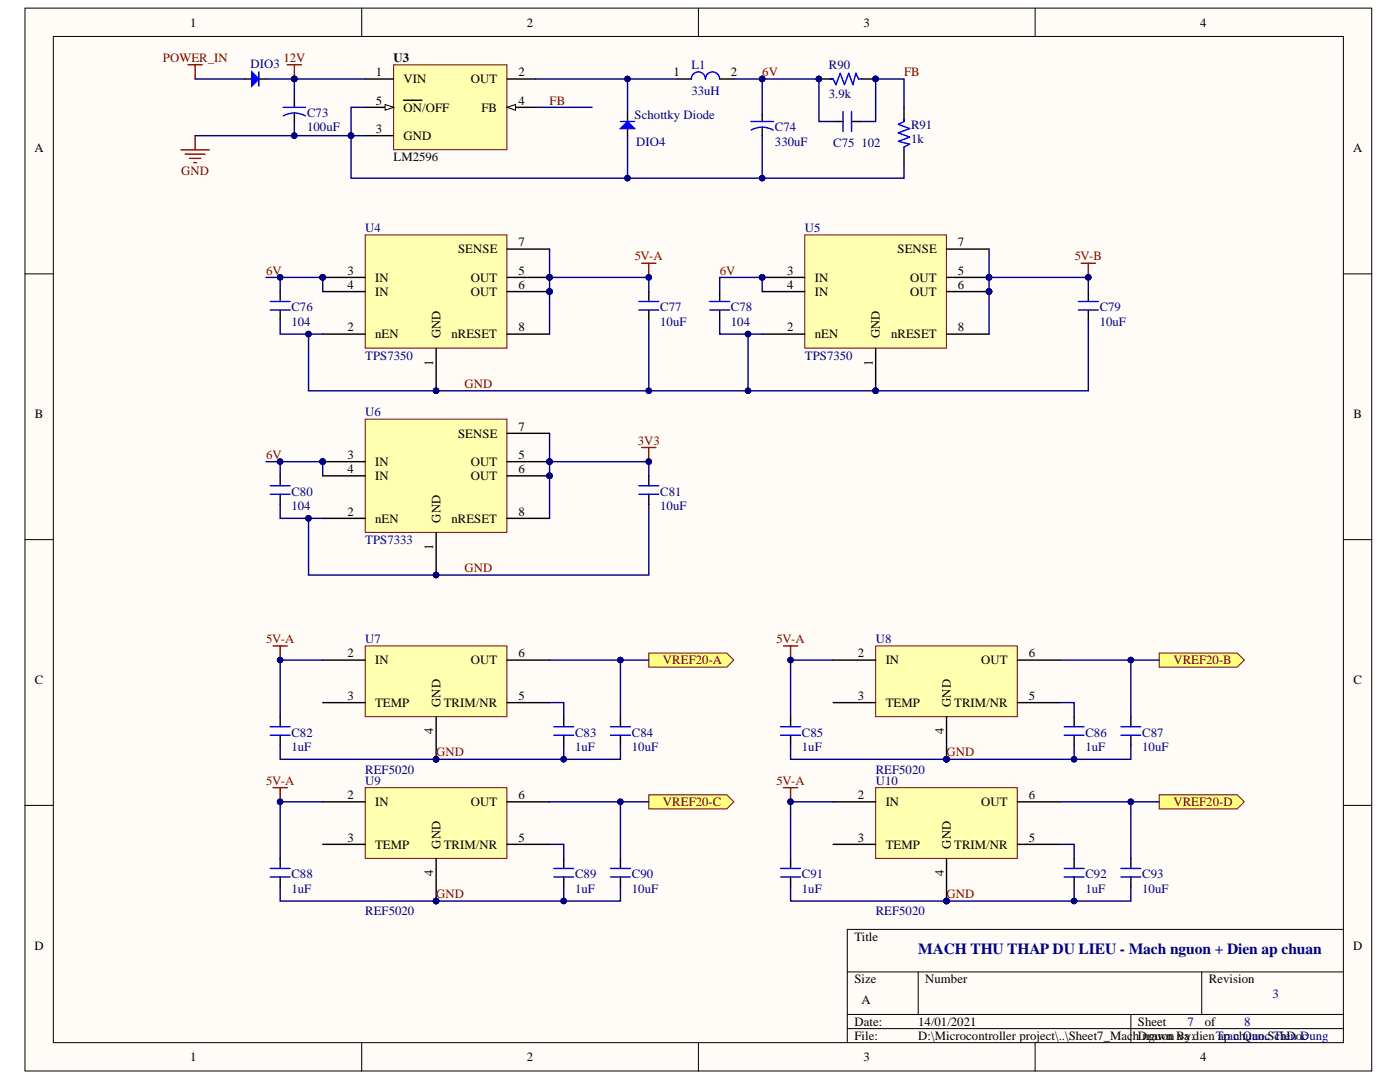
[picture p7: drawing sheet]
<svg xmlns="http://www.w3.org/2000/svg" width="279mm" height="216mm" viewBox="0 0 279 216" stroke-linecap="round" stroke-linejoin="round" font-family="sans-serif">
<defs><g id="words">
<text font-size="3.1" fill="#000080" x="183.3" y="190.4">MACH THU THAP DU LIEU - Mach nguon + Dien ap chuan</text>
<g font-size="2.5">
<text x="37.9" y="5.3">1</text>
<text x="105.1" y="5.3">2</text>
<text x="172.4" y="5.3">3</text>
<text x="239.5" y="5.3">4</text>
<text x="75" y="15.2">1</text>
<text x="78.5" y="12.4">U3</text>
<text x="80.5" y="16.6">VIN</text>
<text x="94" y="16.6">OUT</text>
<text x="103.5" y="15.2">2</text>
<text x="134.4" y="15.2">1</text>
<text x="145.9" y="15.2">2</text>
<text x="75" y="20.9">5</text>
<text x="80.5" y="22.3">ON/OFF</text>
<text x="96.1" y="22.3">FB</text>
<text x="103.5" y="20.9">4</text>
<text x="75" y="26.5">3</text>
<text x="80.5" y="28">GND</text>
<text x="6.9" y="30.4">A</text>
<text x="78.5" y="32.2">LM2596</text>
<text x="270" y="30.4">A</text>
<text x="91.4" y="50.5">SENSE</text>
<text x="103.5" y="49.1">7</text>
<text x="179.1" y="50.5">SENSE</text>
<text x="191.2" y="49.1">7</text>
<text x="69.4" y="54.8">3</text>
<text x="69.4" y="57.6">4</text>
<text x="74.9" y="56.2">IN</text>
<text x="74.9" y="59">IN</text>
<text x="94" y="56.2">OUT</text>
<text x="94" y="59">OUT</text>
<text x="103.5" y="54.8">5</text>
<text x="103.5" y="57.6">6</text>
<text x="157.1" y="54.8">3</text>
<text x="157.1" y="57.6">4</text>
<text x="162.6" y="56.2">IN</text>
<text x="162.6" y="59">IN</text>
<text x="181.7" y="56.2">OUT</text>
<text x="181.7" y="59">OUT</text>
<text x="191.2" y="54.8">5</text>
<text x="191.2" y="57.6">6</text>
<text x="69.4" y="66.1">2</text>
<text x="74.9" y="67.5">nEN</text>
<text x="87.9" y="67.5" transform="rotate(-90 87.9 67.5)">GND</text>
<text x="90.1" y="67.5">nRESET</text>
<text x="103.5" y="66.1">8</text>
<text x="157.1" y="66.1">2</text>
<text x="162.6" y="67.5">nEN</text>
<text x="175.6" y="67.5" transform="rotate(-90 175.6 67.5)">GND</text>
<text x="177.9" y="67.5">nRESET</text>
<text x="191.2" y="66.1">8</text>
<text x="86.5" y="73" transform="rotate(-90 86.5 73)">1</text>
<text x="174.2" y="73" transform="rotate(-90 174.2 73)">1</text>
<text x="7" y="83.4">B</text>
<text x="270.1" y="83.4">B</text>
<text x="91.4" y="87.3">SENSE</text>
<text x="103.5" y="85.9">7</text>
<text x="69.4" y="91.6">3</text>
<text x="69.4" y="94.4">4</text>
<text x="74.9" y="93">IN</text>
<text x="74.9" y="95.8">IN</text>
<text x="94" y="93">OUT</text>
<text x="94" y="95.8">OUT</text>
<text x="103.5" y="91.6">5</text>
<text x="103.5" y="94.4">6</text>
<text x="69.4" y="102.9">2</text>
<text x="74.9" y="104.3">nEN</text>
<text x="87.9" y="104.3" transform="rotate(-90 87.9 104.3)">GND</text>
<text x="90.1" y="104.3">nRESET</text>
<text x="103.5" y="102.9">8</text>
<text x="86.5" y="109.8" transform="rotate(-90 86.5 109.8)">1</text>
<text x="69.4" y="131.1">2</text>
<text x="103.5" y="131.1">6</text>
<text x="171.2" y="131.1">2</text>
<text x="205.3" y="131.1">6</text>
<text x="7" y="136.5">C</text>
<text x="74.9" y="132.6">IN</text>
<text x="94" y="132.6">OUT</text>
<text x="176.8" y="132.6">IN</text>
<text x="195.8" y="132.6">OUT</text>
<text x="270.1" y="136.5">C</text>
<text x="69.4" y="139.6">3</text>
<text x="74.9" y="141.1">TEMP</text>
<text x="87.9" y="141.1" transform="rotate(-90 87.9 141.1)">GND</text>
<text x="88.5" y="141.1">TRIM/NR</text>
<text x="103.5" y="139.6">5</text>
<text x="171.2" y="139.6">3</text>
<text x="176.8" y="141.1">TEMP</text>
<text x="189.8" y="141.1" transform="rotate(-90 189.8 141.1)">GND</text>
<text x="190.4" y="141.1">TRIM/NR</text>
<text x="205.3" y="139.6">5</text>
<text x="86.5" y="146.6" transform="rotate(-90 86.5 146.6)">4</text>
<text x="188.3" y="146.6" transform="rotate(-90 188.3 146.6)">4</text>
<text x="69.4" y="159.4">2</text>
<text x="74.9" y="160.9">IN</text>
<text x="94" y="160.9">OUT</text>
<text x="103.5" y="159.4">6</text>
<text x="171.2" y="159.4">2</text>
<text x="176.8" y="160.9">IN</text>
<text x="195.8" y="160.9">OUT</text>
<text x="205.3" y="159.4">6</text>
<text x="69.4" y="167.9">3</text>
<text x="103.5" y="167.9">5</text>
<text x="171.2" y="167.9">3</text>
<text x="205.3" y="167.9">5</text>
<text x="74.9" y="169.4">TEMP</text>
<text x="87.9" y="169.3" transform="rotate(-90 87.9 169.3)">GND</text>
<text x="88.5" y="169.4">TRIM/NR</text>
<text x="176.8" y="169.4">TEMP</text>
<text x="189.8" y="169.3" transform="rotate(-90 189.8 169.3)">GND</text>
<text x="190.4" y="169.4">TRIM/NR</text>
<text x="86.5" y="174.8" transform="rotate(-90 86.5 174.8)">4</text>
<text x="188.3" y="174.8" transform="rotate(-90 188.3 174.8)">4</text>
<text x="6.9" y="189.5">D</text>
<text x="170.5" y="187.7">Title</text>
<text x="270" y="189.5">D</text>
<text x="170.5" y="196.2">Size</text>
<text x="184.7" y="196.2">Number</text>
<text x="241.3" y="196.2">Revision</text>
<text x="171.9" y="200.4">A</text>
<text x="170.5" y="204.7">Date:</text>
<text x="170.5" y="207.5">File:</text>
<text x="183.3" y="204.7">14/01/2021</text>
<text x="183.3" y="207.5">D:\Microcontroller project\..\Sheet7_Mach nguon va dien ap chuan.STien Dung</text>
<text x="227.1" y="204.7">Sheet</text>
<text x="227.1" y="207.5">Drawn By:</text>
<text x="240.5" y="204.7">of</text>
<text x="37.9" y="211.7">1</text>
<text x="105.1" y="211.7">2</text>
<text x="172.4" y="211.7">3</text>
<text x="239.5" y="211.7">4</text>
</g>
<g font-size="2.5" fill="#800000">
<text x="32.5" y="12.4">POWER_IN</text>
<text x="56.6" y="12.4">12V</text>
<text x="152.1" y="15.2">6V</text>
<text x="180.4" y="15.2">FB</text>
<text x="109.7" y="20.9">FB</text>
<text x="36.2" y="35">GND</text>
<text x="126.7" y="52">5V-A</text>
<text x="214.5" y="52">5V-B</text>
<text x="53.1" y="54.8">6V</text>
<text x="143.6" y="54.8">6V</text>
<text x="92.7" y="77.4">GND</text>
<text x="127.3" y="88.8">3V3</text>
<text x="53.1" y="91.6">6V</text>
<text x="92.7" y="114.2">GND</text>
<text x="53.1" y="128.3">5V-A</text>
<text x="155" y="128.3">5V-A</text>
<text x="132.3" y="132.6">VREF20-A</text>
<text x="234.2" y="132.6">VREF20-B</text>
<text x="87" y="150.9">GND</text>
<text x="188.9" y="150.9">GND</text>
<text x="53.1" y="156.6">5V-A</text>
<text x="132.3" y="160.9">VREF20-C</text>
<text x="155" y="156.6">5V-A</text>
<text x="234.2" y="160.9">VREF20-D</text>
<text x="87" y="179.2">GND</text>
<text x="188.9" y="179.2">GND</text>
</g>
<g font-size="2.5" fill="#000080">
<text x="50" y="13.5">DIO3</text>
<text x="138" y="13.8">L1</text>
<text x="165.4" y="13.8">R90</text>
<text x="61.3" y="23.4">C73</text>
<text x="126.7" y="23.7">Schottky Diode</text>
<text x="138" y="18.9">33uH</text>
<text x="165.4" y="19.5">3.9k</text>
<text x="61.3" y="26.2">100uF</text>
<text x="126.9" y="29">DIO4</text>
<text x="154.7" y="26.2">C74</text>
<text x="154.7" y="29">330uF</text>
<text x="166.3" y="29.3">C75</text>
<text x="171.9" y="29.3">102</text>
<text x="181.8" y="25.7">R91</text>
<text x="181.8" y="28.5">1k</text>
<text x="72.9" y="46.3">U4</text>
<text x="160.6" y="46.3">U5</text>
<text x="58.2" y="62.2">C76</text>
<text x="58.2" y="65">104</text>
<text x="131.8" y="62.2">C77</text>
<text x="131.8" y="65">10uF</text>
<text x="145.9" y="62.2">C78</text>
<text x="145.9" y="65">104</text>
<text x="219.5" y="62.2">C79</text>
<text x="219.5" y="65">10uF</text>
<text x="72.9" y="71.8">TPS7350</text>
<text x="160.6" y="71.8">TPS7350</text>
<text x="72.9" y="83.1">U6</text>
<text x="58.2" y="98.9">C80</text>
<text x="58.2" y="101.8">104</text>
<text x="131.8" y="98.9">C81</text>
<text x="131.8" y="101.8">10uF</text>
<text x="72.9" y="108.6">TPS7333</text>
<text x="72.9" y="128.3">U7</text>
<text x="174.8" y="128.3">U8</text>
<text x="58.2" y="147">C82</text>
<text x="58.2" y="149.8">1uF</text>
<text x="114.8" y="147">C83</text>
<text x="114.8" y="149.8">1uF</text>
<text x="126.1" y="147">C84</text>
<text x="126.1" y="149.8">10uF</text>
<text x="160" y="147">C85</text>
<text x="160" y="149.8">1uF</text>
<text x="216.6" y="147">C86</text>
<text x="216.6" y="149.8">1uF</text>
<text x="228" y="147">C87</text>
<text x="228" y="149.8">10uF</text>
<text x="72.9" y="154.4">REF5020</text>
<text x="174.8" y="154.4">REF5020</text>
<text x="72.9" y="156.6">U9</text>
<text x="174.8" y="156.6">U10</text>
<text x="58.2" y="175.3">C88</text>
<text x="58.2" y="178.1">1uF</text>
<text x="114.8" y="175.3">C89</text>
<text x="114.8" y="178.1">1uF</text>
<text x="126.1" y="175.3">C90</text>
<text x="126.1" y="178.1">10uF</text>
<text x="160" y="175.3">C91</text>
<text x="160" y="178.1">1uF</text>
<text x="216.6" y="175.3">C92</text>
<text x="216.6" y="178.1">1uF</text>
<text x="228" y="175.3">C93</text>
<text x="228" y="178.1">10uF</text>
<text x="72.9" y="182.7">REF5020</text>
<text x="174.8" y="182.7">REF5020</text>
<text x="254" y="199">3</text>
<text x="237" y="204.7">7</text>
<text x="242.7" y="207.5">Tran Quoc chDoc</text>
<text x="248.3" y="204.7">8</text>
</g>
</g></defs>
<g fill="#fffcf8" stroke="#000" stroke-width=".2">
<path d="M5 1.6h268.8v212.1h-268.8z"/>
<path d="M10.6 7.3h257.5v200.7h-257.5z"/>
</g>
<g fill="none" stroke="#000" stroke-width=".2">
<path d="M72.2 1.6v5.7M139.4 1.6v5.7M206.6 1.6v5.7M5 54.6h5.6M268.1 54.6h5.7M5 107.7h5.6M268.1 107.7h5.7M5 160.7h5.6M268.1 160.7h5.7M169.1 193.9h99M183.2 193.9v8.5M239.8 193.9v8.5"/>
<path d="M268.1 185.5h-99v22.6M72.2 208.1v5.6M139.4 208.1v5.6M169.1 202.4h99M169.1 205.2h99M206.6 208.1v5.6M225.7 202.4v5.7"/>
</g>
<path d="M78.6 12.9h22.6v17h-22.6z" fill="#ffffb0" stroke="#800000" stroke-width=".2"/>
<path d="M101.2 21.4h5.6" fill="none" stroke="#000" stroke-width=".28"/>
<path d="M101.2 21.4l1.7-.5v1.1z" fill="#fffcf8"/>
<path d="M101.2 21.4l1.7-.5v1.1z" fill="none" stroke="#000" stroke-width=".2"/>
<path d="M72.9 15.8h5.7M72.9 21.4h5.7" fill="none" stroke="#000" stroke-width=".28"/>
<path d="M76.9 20.9l1.7 .5-1.7 .6z" fill="#fffcf8"/>
<path d="M76.9 20.9l1.7 .5-1.7 .6z" fill="none" stroke="#000" stroke-width=".2"/>
<g fill="none" stroke="#000" stroke-width=".28">
<path d="M101.2 15.8h5.6M163.4 15.8h2.9M171.9 15.8h2.9M58.7 20v1.4M58.7 22.8v1.4M72.9 27.1h5.7M80.5 20h3.7M125.2 22.8v1.4M125.2 25.7v1.4M166.3 24.2h1.9M169.9 24.2h2M180.4 21.4v2.8"/>
<path d="M180.4 29.9v2.8"/>
</g>
<path d="M165.7 15.8h.6l.5 1.1 .9-2.3 .8 2.3 .9-2.3 .8 2.3 .6-2.3 .6 1.2h.5M56.5 21.4h4.5M56.5 23.1a4.5 4.5 0 0 1 4.4 0M168.2 22.3v3.9M169.9 22.3v3.9M180.4 23.7v.5l-1.1 .6 2.2 .9-2.2 .8 2.2 .9-2.2 .8 2.2 .6-1.1 .5v.6" fill="none" stroke="#00f" stroke-width=".28"/>
<g fill="#000080" stroke="#000080" stroke-width=".2">
<circle cx="174.7" cy="15.7" r=".55"/>
<circle cx="163.4" cy="15.7" r=".55"/>
</g>
<path d="M123.8 25.7l1.4-1.5 1.5 1.5z" fill="#00f"/>
<path d="M140.8 15.8a1.4 1.4 0 0 0-1.4-1.5 1.4 1.4 0 0 0-1.4 1.5M143.6 15.8a1.4 1.4 0 0 0-1.4-1.5 1.4 1.4 0 0 0-1.4 1.5M123.8 25.7l1.4-1.5 1.5 1.5zM123.8 24.2h2.9M149.9 24.2h4.5M149.9 25.9a4.5 4.5 0 0 1 4.4 .1" fill="none" stroke="#00f" stroke-width=".28"/>
<path d="M135.1 15.8h2.9M143.6 15.8h2.9M152.1 22.8v1.4M152.1 25.7v1.4" fill="none" stroke="#000" stroke-width=".28"/>
<circle cx="152.1" cy="15.7" r=".55" fill="#000080" stroke="#000080" stroke-width=".2"/>
<path d="M72.9 46.9h28.3v22.6h-28.3z" fill="#ffffb0" stroke="#800000" stroke-width=".2"/>
<path d="M55.9 58.2v2M64.4 55.4h8.5M64.4 58.2h8.5M101.2 55.4h8.5M101.2 58.2h8.5M101.2 49.7h8.5M129.5 58.2v2M55.9 61.9v1.9M64.4 66.7h8.5M87 69.5v8.5M101.2 66.7h8.5M129.5 61.9v1.9" fill="none" stroke="#000" stroke-width=".28"/>
<g fill="#000080" stroke="#000080" stroke-width=".2">
<circle cx="87" cy="78" r=".55"/>
<circle cx="64.4" cy="55.3" r=".55"/>
<circle cx="109.7" cy="55.3" r=".55"/>
<circle cx="109.7" cy="58.2" r=".55"/>
</g>
<path d="M53.9 61.9h4M53.9 60.2h4M127.5 61.9h4M127.5 60.2h4" fill="none" stroke="#00f" stroke-width=".28"/>
<path d="M160.6 46.9h28.3v22.6h-28.3z" fill="#ffffb0" stroke="#800000" stroke-width=".2"/>
<path d="M143.6 58.2v2M152.1 55.4h8.5M152.1 58.2h8.5M188.9 55.4h8.5M188.9 58.2h8.5M188.9 49.7h8.5M217.2 58.2v2M143.6 61.9v1.9M152.1 66.7h8.5M174.8 69.5v8.5M188.9 66.7h8.5M217.2 61.9v1.9" fill="none" stroke="#000" stroke-width=".28"/>
<g fill="#000080" stroke="#000080" stroke-width=".2">
<circle cx="174.7" cy="78" r=".55"/>
<circle cx="152.1" cy="55.3" r=".55"/>
<circle cx="197.4" cy="55.3" r=".55"/>
<circle cx="197.4" cy="58.2" r=".55"/>
</g>
<path d="M141.6 61.9h4M141.6 60.2h4M215.2 61.9h4M215.2 60.2h4" fill="none" stroke="#00f" stroke-width=".28"/>
<path d="M72.9 128.9h28.3v14.1h-28.3z" fill="#ffffb0" stroke="#800000" stroke-width=".2"/>
<path d="M64.4 131.7h8.5M101.2 131.7h8.5M55.9 143v2M55.9 146.7v2M64.4 140.2h8.5M87 143v8.5M101.2 140.2h8.5M112.5 143v2M112.5 146.7v2M123.8 143v2M123.8 146.7v2" fill="none" stroke="#000" stroke-width=".28"/>
<circle cx="87" cy="151.5" r=".55" fill="#000080" stroke="#000080" stroke-width=".2"/>
<path d="M53.9 146.7h4M53.9 145h4M110.5 146.7h4M110.5 145h4M121.8 146.7h4M121.8 145h4" fill="none" stroke="#00f" stroke-width=".28"/>
<path d="M129.5 130.3h15.5l1.5 1.4-1.5 1.4h-15.5z" fill-rule="evenodd" fill="#ffff80" stroke="#800000" stroke-width=".2"/>
<path d="M174.8 128.9h28.2v14.1h-28.2z" fill="#ffffb0" stroke="#800000" stroke-width=".2"/>
<path d="M166.3 131.7h8.5M203 131.7h8.5M157.8 143v2M157.8 146.7v2M166.3 140.2h8.5M188.9 143v8.5M203 140.2h8.5M214.4 143v2M214.4 146.7v2M225.7 143v2M225.7 146.7v2" fill="none" stroke="#000" stroke-width=".28"/>
<circle cx="188.9" cy="151.5" r=".55" fill="#000080" stroke="#000080" stroke-width=".2"/>
<path d="M155.8 146.7h4M155.8 145h4M212.4 146.7h3.9M212.4 145h3.9M223.7 146.7h4M223.7 145h4" fill="none" stroke="#00f" stroke-width=".28"/>
<path d="M231.3 130.3h15.6l1.4 1.4-1.4 1.4h-15.6z" fill-rule="evenodd" fill="#ffff80" stroke="#800000" stroke-width=".2"/>
<path d="M72.9 157.2h28.3v14.1h-28.3z" fill="#ffffb0" stroke="#800000" stroke-width=".2"/>
<path d="M64.4 160h8.5M101.2 160h8.5M55.9 171.3v2M55.9 175v2M64.4 168.5h8.5M87 171.3v8.5M101.2 168.5h8.5M112.5 171.3v2M112.5 175v2M123.8 171.3v2M123.8 175v2" fill="none" stroke="#000" stroke-width=".28"/>
<circle cx="87" cy="179.8" r=".55" fill="#000080" stroke="#000080" stroke-width=".2"/>
<path d="M53.9 175h4M53.9 173.3h4M110.5 175h4M110.5 173.3h4M121.8 175h4M121.8 173.3h4" fill="none" stroke="#00f" stroke-width=".28"/>
<path d="M129.5 158.6h15.5l1.5 1.4-1.5 1.4h-15.5z" fill-rule="evenodd" fill="#ffff80" stroke="#800000" stroke-width=".2"/>
<path d="M174.8 157.2h28.2v14.1h-28.2z" fill="#ffffb0" stroke="#800000" stroke-width=".2"/>
<path d="M166.3 160h8.5M203 160h8.5M157.8 171.3v2M157.8 175v2M166.3 168.5h8.5M188.9 171.3v8.5M203 168.5h8.5M214.4 171.3v2M214.4 175v2M225.7 171.3v2M225.7 175v2" fill="none" stroke="#000" stroke-width=".28"/>
<circle cx="188.9" cy="179.8" r=".55" fill="#000080" stroke="#000080" stroke-width=".2"/>
<path d="M155.8 175h4M155.8 173.3h4M212.4 175h3.9M212.4 173.3h3.9M223.7 175h4M223.7 173.3h4" fill="none" stroke="#00f" stroke-width=".28"/>
<path d="M231.3 158.6h15.6l1.4 1.4-1.4 1.4h-15.6z" fill-rule="evenodd" fill="#ffff80" stroke="#800000" stroke-width=".2"/>
<path d="M57.3 12.9h2.9M58.7 12.9v2.9M36.1 29.9h5.7M37 30.7h3.9M37.8 31.6h2.3M38.7 32.4h.5M38.9 27.1v2.8" fill="none" stroke="#800000" stroke-width=".28"/>
<circle cx="58.7" cy="15.7" r=".55" fill="#000080" stroke="#000080" stroke-width=".2"/>
<path d="M72.9 83.6h28.3v22.6h-28.3z" fill="#ffffb0" stroke="#800000" stroke-width=".2"/>
<g fill="none" stroke="#000" stroke-width=".28">
<path d="M48.8 15.8h1.5M51.7 15.8h1.4M55.9 94.9v2M55.9 98.6v2M64.4 92.1h8.5M64.4 94.9h8.5M101.2 92.1h8.5M101.2 94.9h8.5M101.2 86.5h8.5M129.5 94.9v2M129.5 98.6v2M64.4 103.4h8.5"/>
<path d="M87 106.3v8.4M101.2 103.4h8.5"/>
</g>
<g fill="#000080" stroke="#000080" stroke-width=".2">
<circle cx="87" cy="114.7" r=".55"/>
<circle cx="64.4" cy="92.1" r=".55"/>
<circle cx="109.7" cy="92.1" r=".55"/>
<circle cx="109.7" cy="94.9" r=".55"/>
<circle cx="129.5" cy="55.3" r=".55"/>
<circle cx="217.2" cy="55.3" r=".55"/>
<circle cx="129.5" cy="92.1" r=".55"/>
<circle cx="55.9" cy="131.7" r=".55"/>
<circle cx="55.9" cy="160" r=".55"/>
<circle cx="157.8" cy="131.7" r=".55"/>
<circle cx="157.8" cy="160" r=".55"/>
</g>
<path d="M53.9 98.6h4M53.9 96.9h4M127.5 98.6h4M127.5 96.9h4" fill="none" stroke="#00f" stroke-width=".28"/>
<g fill="none" stroke="#800000" stroke-width=".28">
<path d="M128.1 52.5h2.8M129.5 52.5v2.9M215.8 52.5h2.8M217.2 52.5v2.9M128.1 89.3h2.8M129.5 89.3v2.8M54.5 128.9h2.8M55.9 128.9v2.8M156.4 128.9h2.8M157.8 128.9v2.8M54.5 157.2h2.8M55.9 157.2v2.8"/>
<path d="M156.4 157.2h2.8M157.8 157.2v2.8"/>
</g>
<path d="M50.3 14.3l1.4 1.5-1.4 1.4z" fill="#00f"/>
<path d="M50.3 14.3l1.4 1.5-1.4 1.4zM51.7 14.3v2.9" fill="none" stroke="#00f" stroke-width=".28"/>
<path d="M37.5 12.9h2.9M38.9 12.9v2.9" fill="none" stroke="#800000" stroke-width=".28"/>
<g fill="none" stroke="#000080" stroke-width=".28">
<path d="M38.9 15.8h9.9M53.1 15.8h19.8M58.7 15.8v4.2M106.8 15.8h18.4v7M125.2 15.8h9.9M146.5 15.8h5.6v7M152.1 15.8h11.3v8.4h2.9M38.9 27.1h34M58.7 24.2v2.9M72.9 21.4h-2.8v14.2h55.1v-8.5M106.8 21.4h11.4M152.1 27.1v8.5h-26.9"/>
<path d="M180.4 32.7v2.9h-28.3M180.4 21.4v-5.6h-5.6v8.4h-2.9M53.1 55.4h2.8M55.9 58.2v-2.8h8.5v2.8M109.7 49.7v17M109.7 55.4h19.8v2.8M143.6 58.2v-2.8h8.5v2.8M197.4 49.7v17M197.4 55.4h19.8v2.8M55.9 63.8v2.9h5.7M129.5 63.8v14.2h-67.9v-11.3h2.8M129.5 78h19.8"/>
<path d="M143.6 63.8v2.9h5.7M217.2 63.8v14.2h-67.9v-11.3h2.8M53.1 92.1h2.8M55.9 94.9v-2.8h8.5v2.8M109.7 92.1h19.8v2.8M109.7 86.5v16.9M55.9 100.6v2.8h5.7M129.5 100.6v14.1h-67.9v-11.3h2.8M64.4 131.7h-8.5v11.3M109.7 131.7h19.8M123.8 131.7v11.3M166.3 131.7h-8.5v11.3"/>
<path d="M211.5 131.7h19.8M225.7 131.7v11.3M55.9 148.7v2.8h56.6v-2.8M64.4 160h-8.5v11.3M109.7 140.2h2.8v2.8M109.7 160h19.8M123.8 148.7v2.8h-11.3M123.8 160v11.3M157.8 148.7v2.8h56.6v-2.8M166.3 160h-8.5v11.3M211.5 140.2h2.9v2.8M211.5 160h19.8"/>
<path d="M225.7 148.7v2.8h-11.3M225.7 160v11.3M55.9 177v2.8h56.6v-2.8M109.7 168.5h2.8v2.8M123.8 177v2.8h-11.3M157.8 177v2.8h56.6v-2.8M211.5 168.5h2.9v2.8M225.7 177v2.8h-11.3"/>
</g>
<g fill="#000080" stroke="#000080" stroke-width=".2">
<circle cx="70" cy="27.1" r=".55"/>
<circle cx="58.7" cy="15.7" r=".55"/>
<circle cx="125.2" cy="15.7" r=".55"/>
<circle cx="125.2" cy="35.5" r=".55"/>
<circle cx="152.1" cy="15.7" r=".55"/>
<circle cx="152.1" cy="35.5" r=".55"/>
<circle cx="174.7" cy="15.7" r=".55"/>
<circle cx="163.4" cy="15.7" r=".55"/>
<circle cx="109.7" cy="55.3" r=".55"/>
<circle cx="109.7" cy="58.2" r=".55"/>
<circle cx="61.6" cy="66.7" r=".55"/>
<circle cx="55.9" cy="55.3" r=".55"/>
<circle cx="64.4" cy="55.3" r=".55"/>
<circle cx="129.5" cy="55.3" r=".55"/>
<circle cx="129.5" cy="78" r=".55"/>
<circle cx="87" cy="78" r=".55"/>
<circle cx="197.4" cy="55.3" r=".55"/>
<circle cx="197.4" cy="58.2" r=".55"/>
<circle cx="149.3" cy="66.7" r=".55"/>
<circle cx="174.7" cy="78" r=".55"/>
<circle cx="149.3" cy="78" r=".55"/>
<circle cx="87" cy="151.5" r=".55"/>
<circle cx="112.5" cy="151.5" r=".55"/>
<circle cx="152.1" cy="55.3" r=".55"/>
<circle cx="123.8" cy="131.7" r=".55"/>
<circle cx="188.9" cy="151.5" r=".55"/>
<circle cx="214.4" cy="151.5" r=".55"/>
<circle cx="225.7" cy="131.7" r=".55"/>
<circle cx="87" cy="179.8" r=".55"/>
<circle cx="112.5" cy="179.8" r=".55"/>
<circle cx="123.8" cy="160" r=".55"/>
<circle cx="188.9" cy="179.8" r=".55"/>
<circle cx="214.4" cy="179.8" r=".55"/>
<circle cx="225.7" cy="160" r=".55"/>
<circle cx="61.6" cy="103.4" r=".55"/>
<circle cx="55.9" cy="92.1" r=".55"/>
<circle cx="64.4" cy="92.1" r=".55"/>
<circle cx="129.5" cy="92.1" r=".55"/>
<circle cx="109.7" cy="92.1" r=".55"/>
<circle cx="87" cy="114.7" r=".55"/>
<circle cx="157.8" cy="131.7" r=".55"/>
<circle cx="55.9" cy="131.7" r=".55"/>
<circle cx="55.9" cy="160" r=".55"/>
<circle cx="157.8" cy="160" r=".55"/>
<circle cx="58.7" cy="27.1" r=".55"/>
<circle cx="109.7" cy="94.9" r=".55"/>
<circle cx="217.2" cy="55.3" r=".55"/>
</g>
<use href="#words"/>
</svg>
